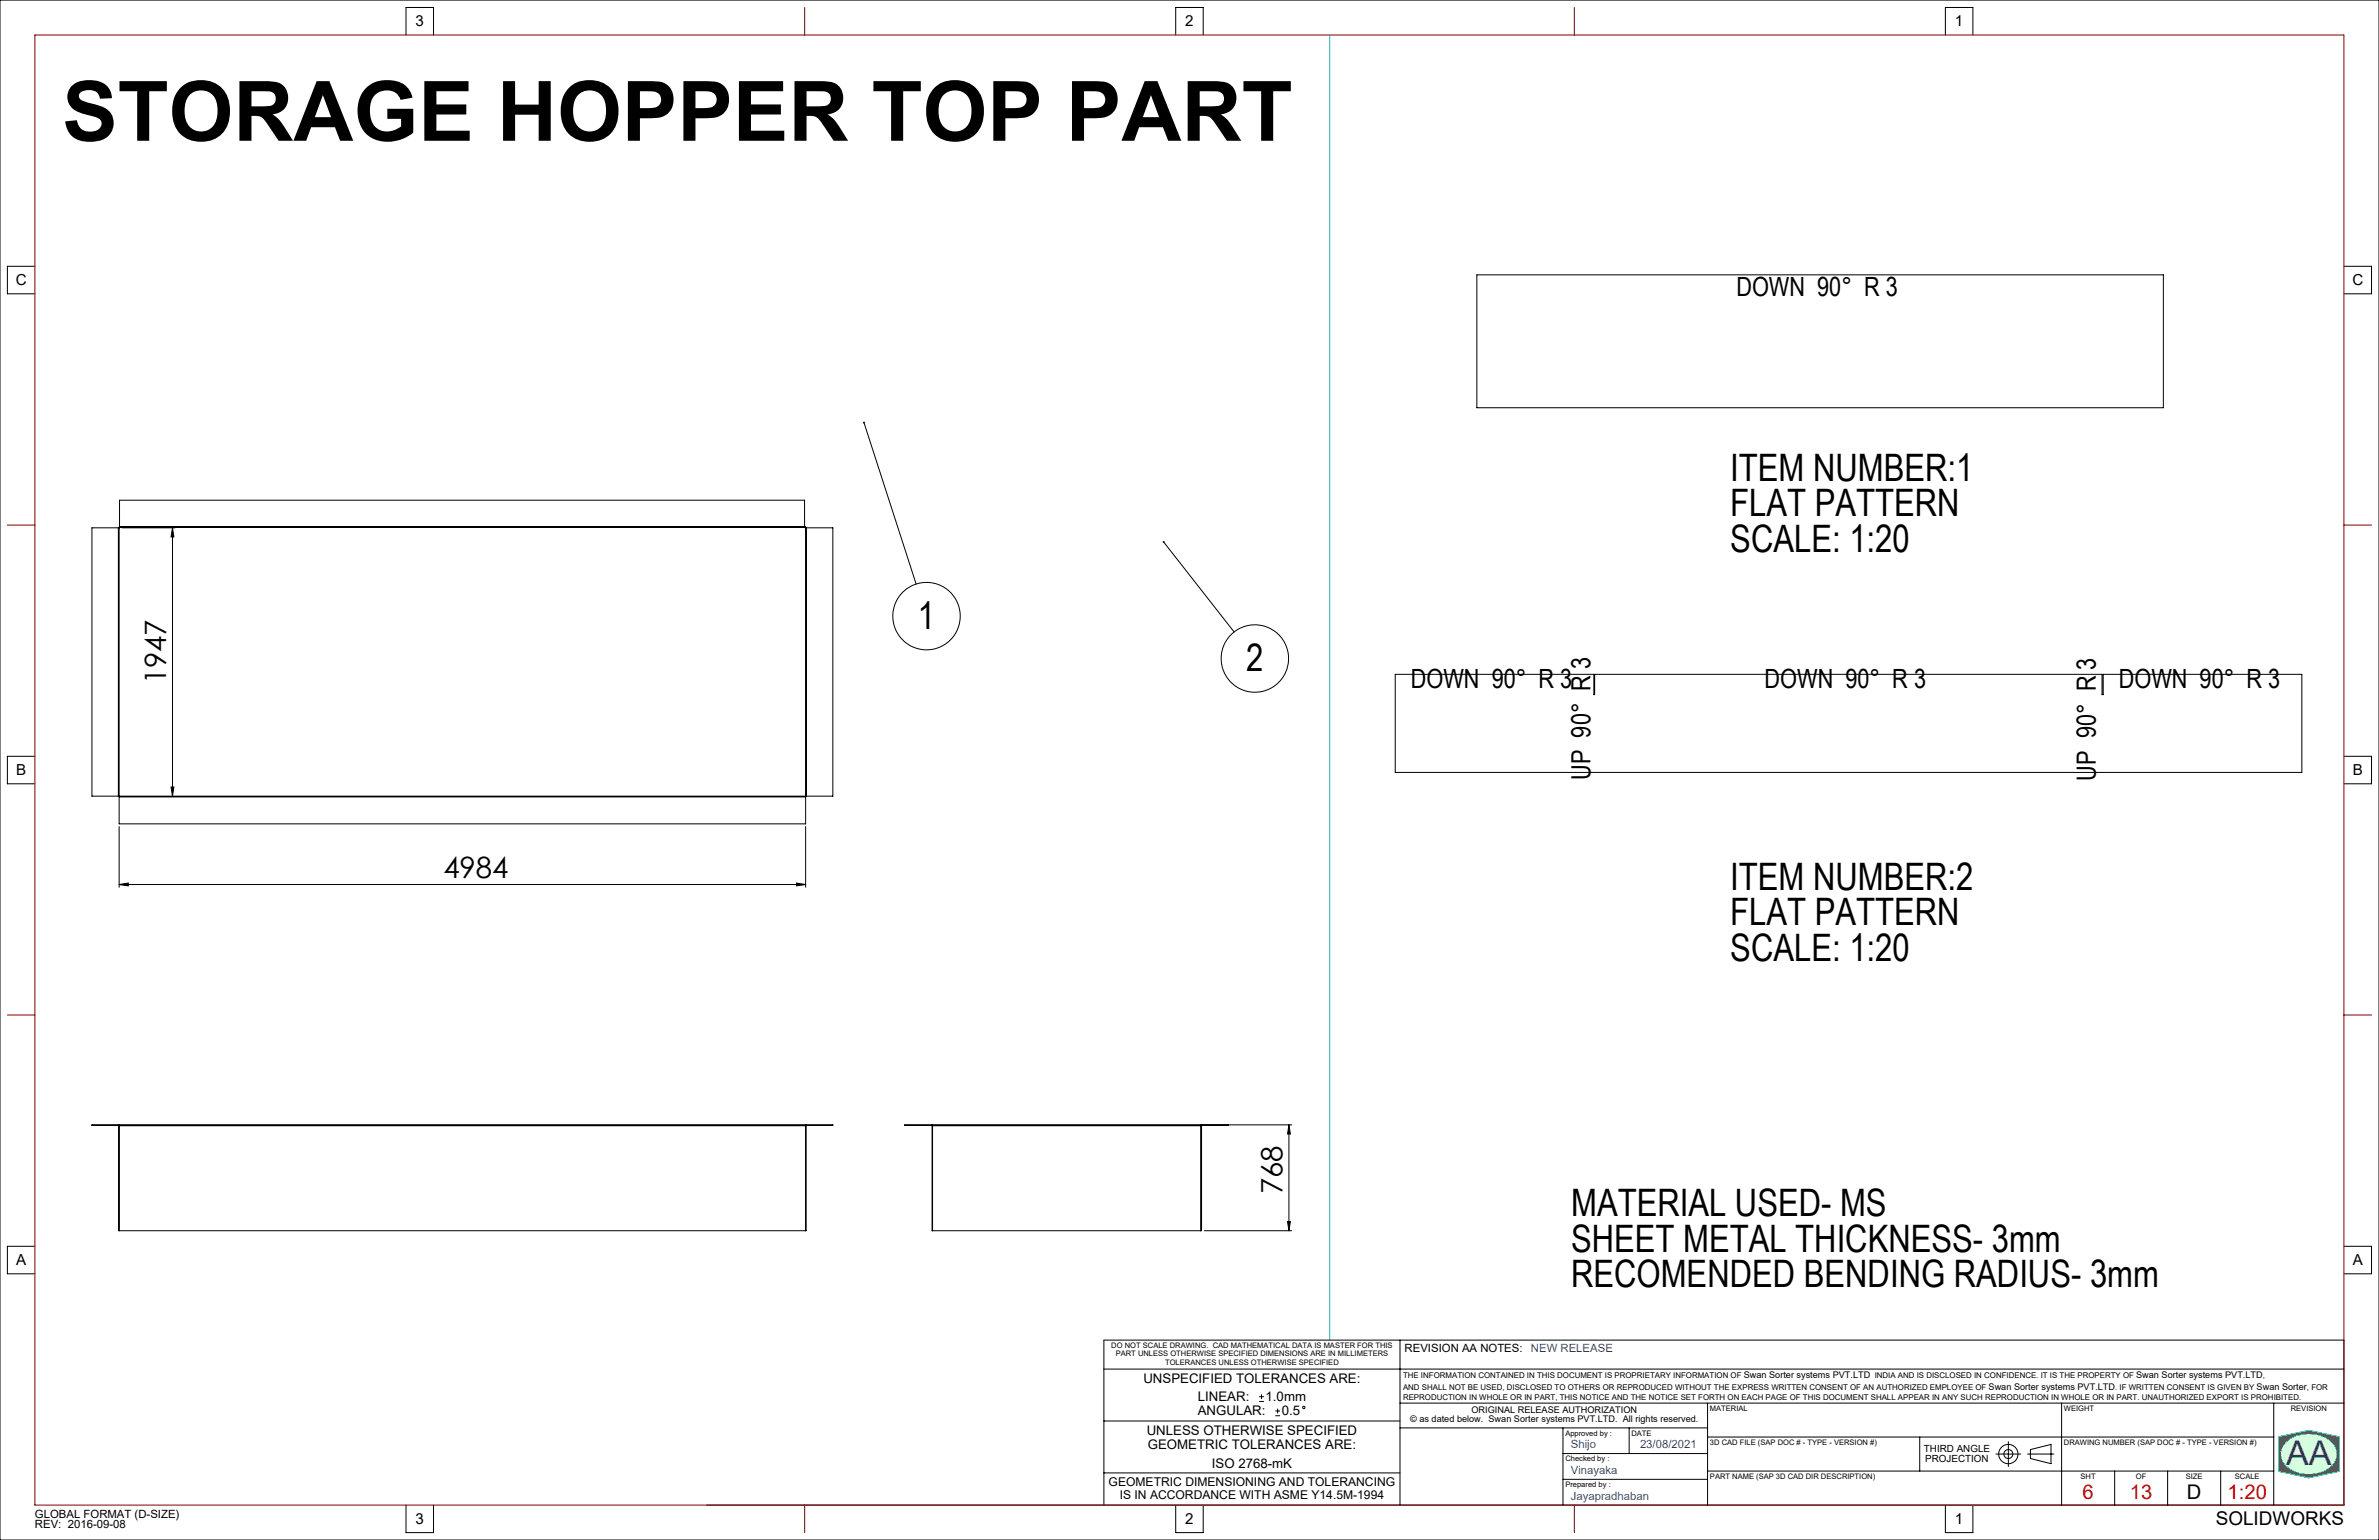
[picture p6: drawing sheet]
<svg xmlns="http://www.w3.org/2000/svg" width="864mm" height="559mm" viewBox="0 0 864 559" stroke-linecap="round" stroke-linejoin="round" font-family="sans-serif">
<defs><g id="words">
<text font-size="30.2" x="22.6" y="51.1">STORAGE HOPPER TOP PART</text>
<g font-size="13.7">
<text x="628.1" y="174.5">ITEM NUMBER:1</text>
<text x="628.1" y="187.4">FLAT PATTERN</text>
<text x="628.1" y="200.2">SCALE: 1:20</text>
<text x="333.2" y="228.1">1</text>
<text x="452.4" y="243.5">2</text>
<text x="628.1" y="322.9">ITEM NUMBER:2</text>
<text x="628.1" y="335.8">FLAT PATTERN</text>
<text x="628.1" y="348.7">SCALE: 1:20</text>
<text x="570.3" y="441.2">MATERIAL USED- MS</text>
<text x="570.3" y="454.1">SHEET METAL THICKNESS- 3mm</text>
<text x="570.3" y="467">RECOMENDED BENDING RADIUS- 3mm</text>
</g>
<text font-size="12.4" fill="#00f" x="829.9" y="531.7">AA</text>
<g font-size="10.7">
<text x="60.3" y="248.4" transform="rotate(-90 60.3 248.4)">1947</text>
<text x="160.9" y="318.6">4984</text>
<text x="465.6" y="433.3" transform="rotate(-90 465.6 433.3)">768</text>
</g>
<g font-size="9.6">
<text x="630.3" y="107.4">DOWN 90° R 3</text>
<text x="512.2" y="249.8">DOWN 90° R 3</text>
<text x="640.6" y="249.8">DOWN 90° R 3</text>
<text x="769.1" y="249.8">DOWN 90° R 3</text>
<text x="577.3" y="283" transform="rotate(-90 577.3 283)">UP 90° R 3</text>
<text x="760.8" y="283.2" transform="rotate(-90 760.8 283.2)">UP 90° R 3</text>
</g>
<g font-size="7.3" fill="#f00">
<text x="756" y="543.9">6</text>
<text x="773.2" y="543.9">13</text>
<text x="808.6" y="543.9">1:20</text>
</g>
<text font-size="7.3" x="793.9" y="543.9">D</text>
<text font-size="6.9" x="804.3" y="553.3">SOLIDWORKS</text>
<g font-size="5.5">
<text x="150.9" y="9.5">3</text>
<text x="430.3" y="9.5">2</text>
<text x="709.7" y="9.5">1</text>
<text x="5.7" y="103.4">C</text>
<text x="853.9" y="103.4">C</text>
<text x="5.9" y="281.2">B</text>
<text x="854.1" y="281.2">B</text>
<text x="5.9" y="459">A</text>
<text x="854.1" y="459">A</text>
<text x="150.9" y="552.9">3</text>
<text x="430.3" y="552.9">2</text>
<text x="709.7" y="552.9">1</text>
</g>
<g font-size="4.8">
<text x="415.1" y="501.9">UNSPECIFIED TOLERANCES ARE:</text>
<text x="434.8" y="508.4">LINEAR:</text>
<text x="459.4" y="508.4">1.0mm</text>
<text x="434.8" y="513.6">ANGULAR:</text>
<text x="465.3" y="513.6">0.5</text>
<text x="416.3" y="520.7">UNLESS OTHERWISE SPECIFIED</text>
<text x="416.7" y="525.7">GEOMETRIC TOLERANCES ARE:</text>
<text x="439.9" y="532.6">ISO 2768-mK</text>
</g>
<g font-size="4.4">
<text x="402.5" y="539.1">GEOMETRIC DIMENSIONING AND TOLERANCING</text>
<text x="406.5" y="543.8">IS IN ACCORDANCE WITH ASME Y14.5M-1994</text>
</g>
<g font-size="4.1">
<text x="509.9" y="490.5">REVISION AA NOTES:</text>
<text x="12.7" y="550.7">GLOBAL FORMAT (D-SIZE)</text>
<text x="12.7" y="554.5">REV: 2016-09-08</text>
</g>
<g font-size="4.1" fill="#00f">
<text x="555.7" y="490.5">NEW RELEASE</text>
<text x="570.2" y="525.6">Shijo</text>
<text x="595.3" y="525.6">23/08/2021</text>
<text x="570.2" y="534.9">Vinayaka</text>
<text x="570.2" y="544.3">Jayapradhaban</text>
</g>
<g font-size="3.6">
<text x="698.4" y="527">THIRD ANGLE</text>
<text x="698.9" y="530.3">PROJECTION</text>
</g>
<g font-size="3.3">
<text x="633" y="500.2">Swan Sorter systems PVT.LTD</text>
<text x="775.5" y="500.2">Swan Sorter systems PVT.LTD</text>
<text x="721.9" y="504.3">Swan Sorter systems PVT.LTD</text>
<text x="819.2" y="504.3">Swan Sorter</text>
<text x="511.9" y="515.8">© as dated below. Swan Sorter systems PVT.LTD. All rights reserved.</text>
<text x="534.2" y="512.7">ORIGINAL RELEASE AUTHORIZATION</text>
</g>
<g font-size="2.9">
<text x="509.3" y="500.2">THE INFORMATION CONTAINED IN THIS DOCUMENT IS PROPRIETARY INFORMATION OF</text>
<text x="680.5" y="500.2">INDIA AND IS DISCLOSED IN CONFIDENCE. IT IS THE PROPERTY OF</text>
<text x="821.4" y="500.2">,</text>
<text x="509.3" y="508.1">REPRODUCTION IN WHOLE OR IN PART, THIS NOTICE AND THE NOTICE SET FORTH ON EACH PAGE OF THIS DOCUMENT SHALL APPEAR IN ANY SUCH REPRODUCTION IN WHOLE OR IN PART. UNAUTHORIZED EXPORT IS PROHIBITED.</text>
<text x="509.3" y="504.3">AND SHALL NOT BE USED, DISCLOSED TO OTHERS OR REPRODUCED WITHOUT THE EXPRESS WRITTEN CONSENT OF AN AUTHORIZED EMPLOYEE OF</text>
<text x="767.8" y="504.3">. IF WRITTEN CONSENT IS GIVEN BY</text>
<text x="837.5" y="504.3">, FOR</text>
</g>
<g font-size="2.7">
<text x="403.4" y="489.2">DO NOT SCALE DRAWING. CAD MATHEMATICAL DATA IS MASTER FOR THIS</text>
<text x="405" y="492.2">PART UNLESS OTHERWISE SPECIFIED DIMENSIONS ARE IN MILLIMETERS</text>
<text x="423" y="495.2">TOLERANCES UNLESS OTHERWISE SPECIFIED</text>
<text x="620.7" y="511.9">MATERIAL</text>
<text x="749.2" y="511.9">WEIGHT</text>
<text x="831.6" y="511.9">REVISION</text>
<text x="568.2" y="520.9">Approved by :</text>
<text x="592.2" y="520.9">DATE</text>
<text x="620.7" y="524.2">3D CAD FILE (SAP DOC # - TYPE - VERSION #)</text>
<text x="749.2" y="524.2">DRAWING NUMBER (SAP DOC # - TYPE - VERSION #)</text>
<text x="568.2" y="530.2">Checked by :</text>
<text x="568.2" y="539.6">Prepared by :</text>
<text x="620.7" y="536.6">PART NAME (SAP 3D CAD DIR DESCRIPTION)</text>
<text x="755.3" y="536.6">SHT</text>
<text x="775.4" y="536.6">OF</text>
<text x="793.5" y="536.6">SIZE</text>
<text x="811.3" y="536.6">SCALE</text>
</g>
</g></defs>
<g fill="none" stroke="#000" stroke-width=".36">
<path d="M536.1 99.7h249.2v48.3h-249.2zM43 191.5h.3M43 191.5v97.4M43 191.5h-9.6v97.4h9.6M43.3 191.5v97.4M43.4 191.1v.3M43.4 191.2l-.3 .3M43.4 191.4l-.1 .1M43.4 191.1v-9.6h248.7v9.6M43.4 191.1h248.7M43.4 191.4h248.9M292.1 191.1v.3"/>
<path d="M292.1 191.2h.2M292.3 191.2l.3 .3M292.3 191.4l.2 .1M292.3 191.2v.2M292.5 191.5h.2M292.5 191.5v97.4M292.7 191.5v97.4M292.7 191.5h9.6v97.4h-9.6M506.5 244.7h72.1v7.4h.3v-7.4h184.2v7.4h.4v-7.4h72.1v35.6h-329.1zM43 288.9h.3M43.3 288.9v.3M43.3 289.2v9.7h249.2v-9.7"/>
<path d="M43.3 288.9h249.2M43.3 289.2h249.2M292.5 288.9h.2M292.5 288.9v.3M43 408.2l.3 .3M43 408.3l.1 .2M43 408.2h-9.6l9.6 .1M43 408.2v.1M43.1 408.5h249.5M43.1 408.5v38.1h249.5v-38.1M43.3 408.3v.2M43.3 408.3h249.2"/>
<path d="M43.3 408.5v38.1M292.5 408.3v.2M292.5 408.5v38.1M292.7 408.3l-.1 .2M292.7 408.2l-.2 .3M292.7 408.2v.1M292.7 408.2h9.6l-9.6 .1M338.2 408.2l.3 .3M338.2 408.3l.1 .2M338.2 408.2h-9.8l9.8 .1M338.2 408.2v.1M338.3 408.5h97.6"/>
<path d="M338.3 408.5v38.1h97.6M338.5 408.3v.2M338.5 408.3h97.4M338.5 408.5v38.1M435.9 408.3v.2M435.9 408.5h.3M435.9 408.5v38.1M436.2 408.5v38.1h-.3M436.3 408.2l-.3 .3M436.3 408.3l-.1 .2M436.3 408.2h9.6l-9.6 .1M436.3 408.2v.1"/>
</g>
<path d="M827.2 521.3l10.9-2.3 11 2.3v12.6l-11 2.4-10.9-2.4zM829.9 523.5a12.5 12.5 0 0 1 17 .6 6 6 0 0 1-2.9 9.4 12.4 12.4 0 0 1-14.9-2.7 5.5 5.5 0 0 1 .8-7.3z" fill="none" stroke="#00e138" stroke-width=".36"/>
<path d="M482.7 12.7v473.6" fill="none" stroke="#53a9ff" stroke-width=".36"/>
<path d="M827.2 521.3v12.6l10.9 2.4 11-2.4v-12.6l-11-2.3zM830.1 523.3a12.6 12.6 0 0 1 16.9 .9 6 6 0 0 1-2.6 9.1 12.4 12.4 0 0 1-15.3-2.5 5.6 5.6 0 0 1 1-7.5z" fill-rule="evenodd" fill="#0c3"/>
<path d="M830.1 523.3a12.6 12.6 0 0 1 16.9 .9 6 6 0 0 1-2.6 9.1 12.4 12.4 0 0 1-15.3-2.5 5.6 5.6 0 0 1 1-7.5z" fill-rule="evenodd" fill="#d5ffdf"/>
<g fill="none" stroke="#000" stroke-width=".36">
<path d="M0 0h863.6v558.8h-863.6zM147.4 12.7v-10h10v10M426.8 12.7v-10h10v10M706.2 12.7v-10h10v10M12.7 96.6h-10v10h10M850.9 96.6h10v10h-10M313.6 153.3l19 58.6M44.3 191.5h19.3M62.6 191.5l.5 3.3h-1zM62.6 191.5v97.4M422.4 196.7l25.6 32.6M12.7 274.4h-10v10h10"/>
<path d="M850.9 274.4h10v10h-10M43.3 299.9v22M62.1 285.6h1l-.5 3.3zM292.5 299.9v22M43.3 321l3.3-.6v1.1zM43.3 321h249.2M289.1 320.4l3.4 .6-3.4 .5zM436.9 408.2h32M467.9 408.2v38.4M467.9 408.2l.5 3.3h-1zM12.7 452.2h-10v10h10M437.2 446.6h31.7"/>
<path d="M467.4 443.3h1l-.5 3.3zM850.9 452.2h10v10h-10M400.7 496.8h450.2M508.2 486.3v59.8M400.7 515.6h107.5M457.1 508.5h1.7M457.1 506.8h1.7M457.9 506v1.6M463 513.7h1.7M463 512h1.7M463.8 511.1v1.8M508.2 509.1h342.7"/>
<path d="M508.2 518.1h111.7M567.4 518.1v28M591.4 518.1v9.3M619.9 509.1v37M748.4 509.1v37M825.4 509.1v37M400.7 534.5h107.5M567.4 527.4h52.5M567.4 536.8h52.5M619.9 521.4h205.5M619.9 533.8h205.5M696.9 521.4v12.4"/>
<path d="M724.5 527.6h9.1M729.1 523.1v9M736 527.6h9.6M737.1 526l7.4-1.9v7l-7.4-1.9zM767.6 533.8v12.3M786.9 533.8v12.3M806.1 533.8v12.3M147.4 546.1v10h10v-10M400.7 546.1v-59.8h450.2v59.8h-594.4M426.8 546.1v10h10v-10M706.2 546.1v10h10v-10"/>
<circle cx="336.3" cy="223.6" r="12.2"/>
<circle cx="455.5" cy="239" r="12.2"/>
<circle cx="473.3" cy="510.7" r=".43"/>
<circle cx="729.1" cy="527.6" r="1.62"/>
<circle cx="729.1" cy="527.6" r="3.5"/>
</g>
<path d="M12.7 12.7h838.2v533.4h-838.2zM292.1 2.7v10M571.5 2.7v10M2.7 190.5h10M850.9 190.5h10M2.7 368.3h10M850.9 368.3h10M292.1 546.1v10M571.5 546.1v10" fill="none" stroke="#800000" stroke-width=".36"/>
<g fill="#000">
<path d="M313.4 153a.34 .34 0 0 0 .1 .6 .34 .34 0 0 0 .5-.2 .34 .34 0 0 0-.5-.4l.1 .3zM422.2 196.4a.34 .34 0 0 0 0 .6 .34 .34 0 0 0 .5-.3 .34 .34 0 0 0-.4-.3l.1 .3z"/>
<path d="M62.6 191.5l.5 3.3h-1zM62.1 285.6h1l-.5 3.3z"/>
<path d="M43.3 321l3.3-.6v1.1zM289.1 320.4l3.4 .6-3.4 .5z"/>
<path d="M467.4 443.3h1l-.5 3.3zM467.9 408.2l.5 3.3h-1z"/>
</g>
<use href="#words"/>
</svg>
